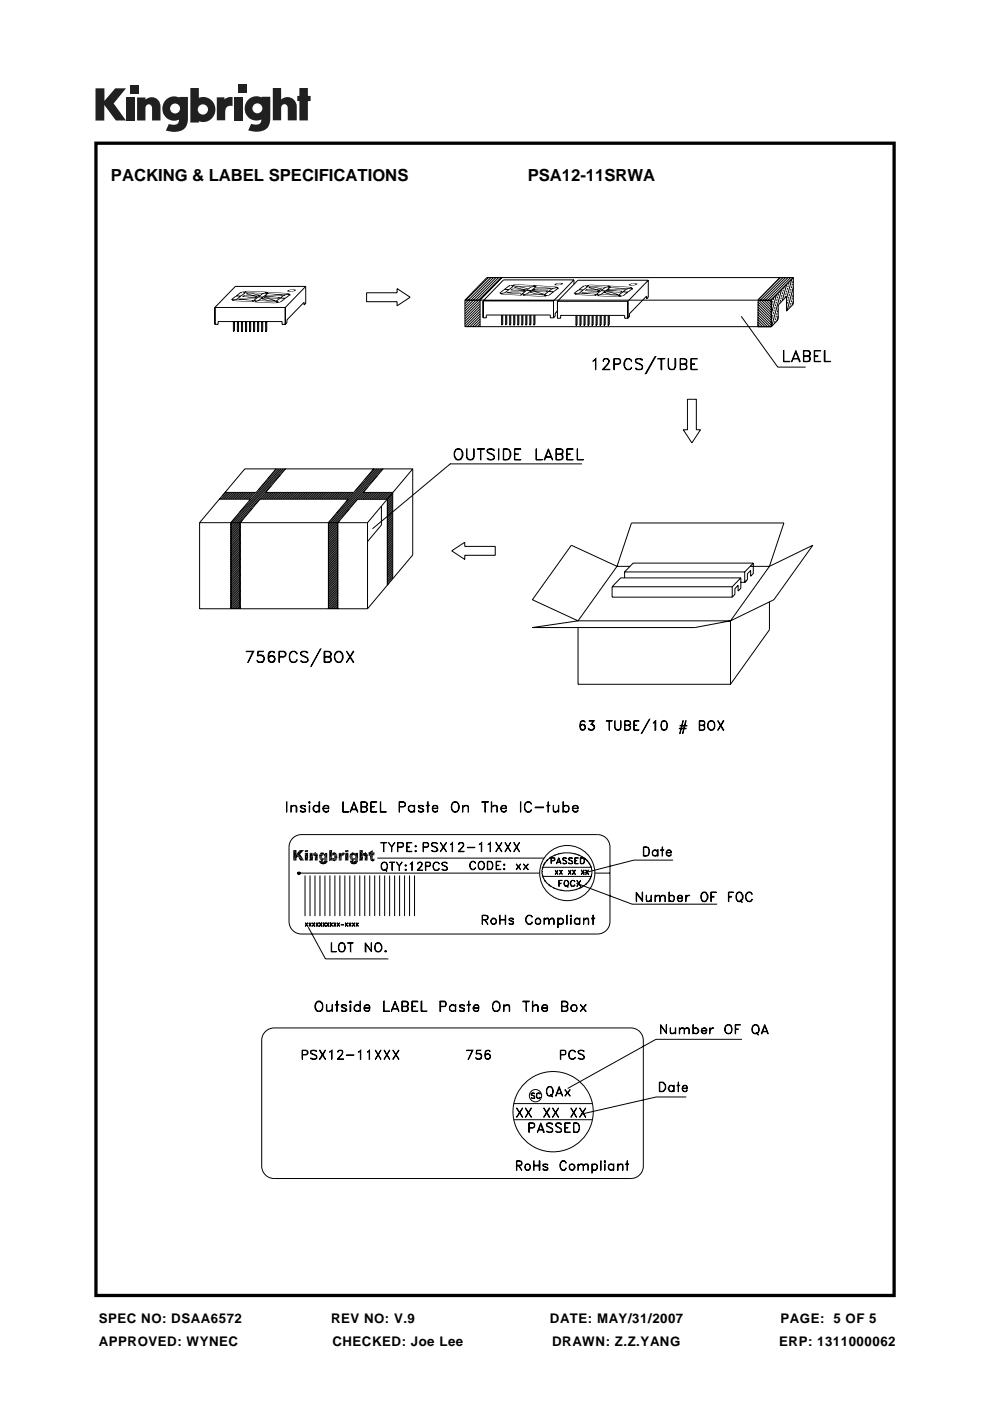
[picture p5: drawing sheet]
<svg xmlns="http://www.w3.org/2000/svg" width="210mm" height="297mm" viewBox="0 0 210 297" stroke-linecap="round" stroke-linejoin="round" font-family="sans-serif">
<defs><g id="words">
<g font-size="3.5">
<text x="23.5" y="38.5">PACKING &amp; LABEL SPECIFICATIONS</text>
<text x="111.9" y="38.5">PSA12-11SRWA</text>
</g>
<g font-size="2.8">
<text x="21" y="280.5">SPEC NO: DSAA6572</text>
<text x="70.2" y="280.5">REV NO: V.9</text>
<text x="116.6" y="280.5">DATE: MAY/31/2007</text>
<text x="165.5" y="280.5">PAGE: 5 OF 5</text>
<text x="21" y="285.3">APPROVED: WYNEC</text>
<text x="70.5" y="285.3">CHECKED: Joe Lee</text>
<text x="117.1" y="285.3">DRAWN: Z.Z.YANG</text>
<text x="165.3" y="285.3">ERP: 1311000062</text>
</g>
</g></defs>
<path d="M20 30v245h170v-245zM20.7 30.7h168.6v243.6h-168.6z" fill="#000"/>
<g fill="#231f20">
<path d="M20.3 18.7h1.8v2.7l2.3-2.7h2.3l-2.6 3.2 2.6 3.6h-2.1l-2.5-3.3v3.4h-1.8z"/>
<path d="M26.7 20.7h1.8v4.8h-1.8z"/>
<path d="M49.7 20.6h1.8v4.9h-1.8z"/>
<path d="M27.7 18h1.8v1.8h-1.8z"/>
<path d="M50.6 17.9h1.8v1.8h-1.8z"/>
<path d="M29.1 20.7h1.8v.4a1.9 1.9 0 0 1 2.2-.3 1.9 1.9 0 0 1 .9 2v2.7h-1.7l-.1-2.6a.7 .7 0 0 0-.6-.8 .7 .7 0 0 0-.7 .8v2.6h-1.8z"/>
<path d="M46 20.6h1.6v.5a2.03 2.03 0 0 1 1.7-.5v1.9h-.2a1.12 1.12 0 0 0-1.3 1.3v1.7h-1.8z"/>
<path d="M57.9 18.7h1.7v2.4a1.98 1.98 0 0 1 2.3-.3 1.98 1.98 0 0 1 1 2v2.7h-1.9v-2.6a.7 .7 0 0 0-.7-.8 .7 .7 0 0 0-.7 .8v2.6h-1.7z"/>
<path d="M63.5 18.7h1.8v1.6h.6v1.1h-.6v4.1h-1.8v-4.1h-.4v-1.1h.4z"/>
<path d="M40.4 18.7v7.3h1.8v-.3a2.63 2.63 0 0 0 3.5-2.5 2.63 2.63 0 0 0-3.5-2.5v-2zM41.9 23.2a1.1 1.1 0 0 1 2.2 0 1.1 1.1 0 0 1-2.2 0z"/>
<path d="M35.4 21a2.56 2.56 0 0 0-.6 3.3 2.56 2.56 0 0 0 3.2 1.1 1.09 1.09 0 0 1-1.5 1l-.7-.1-.6 1.4a5.3 5.3 0 0 0 3.7-.2 2.68 2.68 0 0 0 1-2.4v-4.5h-1.9v.1l-.8-.2a2.45 2.45 0 0 0-1.8 .5zM36.1 23a1.05 1.05 0 0 1 2.1 0 1.05 1.05 0 0 1-2.1 0z"/>
<path d="M52.8 21a2.56 2.56 0 0 0-.6 3.3 2.56 2.56 0 0 0 3.2 1 1.09 1.09 0 0 1-1.5 1.1l-.6-.1-.7 1.4a5.3 5.3 0 0 0 3.8-.3 2.68 2.68 0 0 0 .9-2.4v-4.5h-1.8v.2l-.8-.3a2.45 2.45 0 0 0-1.9 .6zM53.5 23a1.05 1.05 0 0 1 2.1 0 1.05 1.05 0 0 1-2.1 0z"/>
</g>
<path d="M20 276.8h173v13.2h-173z" fill="#fff"/>
<g fill="none" stroke="#000" stroke-width=".21">
<path d="M103.6 58.9l-5 4.9M104.1 58.9l-5.5 5.5M104.7 58.9l-6.1 6M105.2 58.9l-6.6 6.5M105.7 58.9l-7.1 7.1M106.3 58.9l-7.7 7.6M106.5 58.9l-4.7 4.7v5.7M121.7 59.3v1M121.7 59.3l-4.3 4.5M121.7 59.3h-14.9l-4.3 4.5M137.5 59.4v3.6l-.3 .4v-.6l-3.7 3.7v.6l-.3 .4M137.5 59.4l-4.3 4.5"/>
<path d="M137.5 59.4h-14.9l-4.4 4.5M165.4 58.9l-4.7 4.7M165.5 58.9l-4.6 4.6M166.1 58.9l-4.8 4.7M166.6 58.9l-4.8 4.7M167.1 58.9l-4.7 4.7M167.3 60l-.1 .3M167.4 59.8h.1M167.7 58.9l-4.8 4.7M167.9 59.2l-1.1 4.2M168.2 59.6l-.1 .4M168.2 58.9l-4.8 4.7"/>
<path d="M168.3 58.9v5.6l-1.5 1.5v-3.1l-1.6 1.7-.2 3-1.4 1.7M168.3 58.9l-4.7 4.7M168.3 58.9h-65l-4.7 4.7M45.6 65.2v3.6h.7v-.6h13.5v.6h.7M45.6 65.2h14.9M49.2 63.5l.9-.7h.9l-.8 .6-.9 .2zM49.3 63.6l1-.1 3.2 .2 .3 .2-.2 .1zM49.4 70.3h.1M49.4 70.3h.3M49.5 68.2v2M49.7 68.2v2M50.2 62.7l.9-.7 .5-.1 .3 .2-.8 .6z"/>
<path d="M50.4 70.3h.1M50.4 68.2v2M50.6 68.2v2M50.7 63.4l3.6-.4-.2 .2-2.3 .3zM51 62h.1M51.2 70.3h.1M51.2 70.3h.2M51.2 68.2v2M51.4 68.2v2M51.5 62.9l.3-.3 2.8 .3-1.1 .1zM51.9 61.8l.6-.1 4 .2-.8 .3-3.5-.2zM52 70.3h.1"/>
<path d="M52 70.3h.2M52.1 68.2v2M52.3 62.3l.1-.1h1.1l1.5 .4-.2 .1h-.8zM52.3 68.2v2M52.9 70.3h.1M52.9 70.3h.2M52.9 68.2v2M53.2 68.2v2M53.7 70.3h.1M53.7 70.3h.3M53.8 68.2v2M53.9 63.6l.9-.6h.9l-.8 .7-.8 .1z"/>
<path d="M54 68.2v2M54.1 64l.9-.3 3.5 .2 .4 .3zM54.6 70.3h.1M54.6 70.3h.2M54.6 68.2v2M54.9 62.9l.7-.6 .8-.2 .2 .2-.8 .7zM54.9 68.2v2M55.4 70.3h.1M55.4 70.3h.3M55.5 68.2v2M55.6 63.4l.2-.2h.9l1.7 .5h-1.6l-1.2-.3M55.7 68.2v2"/>
<path d="M56.3 62.8l.2-.1 3.4-.2zM56.3 70.3h.1M56.3 70.3h.2M56.3 68.2v2M56.6 68.2v2M57.8 63h-1.8l2.9 .3 .4-.3h-1.5M58.6 63.8l.8-.6 1.1 .1-.9 .7-.5 .1zM59.5 63.1l.8-.5 1.1-.2-.8 .8zM60.3 62.6h.1M60.3 62.5l-3.4-.2-.3-.2 .2-.2 4.1 .3 .5 .1-1.1 .2M60.5 65.2v3.6M61.1 61.6l.7-.2 .8 .1a1.39 1.39 0 0 1-1.5 .2z"/>
<path d="M61.4 62.6h.1M64.8 60.7v3.6l-.3 .4v-.6l-3.6 3.7v.6l-.4 .4M64.8 60.7l-4.3 4.5M64.8 60.7h-14.9l-4.3 4.5M77.8 62.1h6.4v-.9l2.8 1.8-2.8 1.8v-.8h-6.4zM98.6 63.6v5.7h65M98.6 63.6h65M101.8 69.2v.1M101.8 65.5l-3.2 3.2M101.8 68.7l-.5 .6M101.8 68.2l-1.1 1.1M101.8 67.6l-1.6 1.7"/>
<path d="M101.8 67.1l-2.2 2.2M101.8 66.5l-2.7 2.8M101.8 66l-3.2 3.2M101.8 64.9l-3.2 3.2M101.8 64.4l-3.2 3.2M101.8 63.8l-3.2 3.3M102.5 63.8v3.6h.6v-.6h13.6v.6h.7M102.5 63.8h14.9M106.1 62.1l.8-.7h1l-.8 .7-.9 .1zM106.2 62.3l1-.2 3.2 .2 .3 .2-.2 .1zM106.3 68.8h.1M106.3 68.8h.3"/>
<path d="M106.4 66.8v2M106.6 66.8v2M107.1 61.3l.9-.7 .5-.1 .3 .2-.8 .7zM107.2 68.8h.1M107.2 68.8h.2M107.2 66.8v2M107.5 66.8v2M107.6 62l3.6-.3-.2 .1-2.3 .3zM107.9 60.6h.1M108.1 68.8h.1M108.1 68.8h.2M108.1 66.8v2"/>
<path d="M108.3 66.8v2M108.4 61.5l.3-.3 2.8 .3-1.1 .1zM108.8 60.4l.6-.1 4 .2-.8 .3-3.5-.2zM108.9 68.8h.1M108.9 68.8h.2M109 66.8v2M109.2 60.9l.1-.1h1.1l1.5 .4-.2 .1h-.9zM109.2 66.8v2M109.8 68.8h.1M109.8 68.8h.2M109.8 66.8v2M110 66.8v2"/>
<path d="M110.6 68.8h.1M110.6 68.8h.3M110.7 66.8v2M110.8 62.2l.9-.6h.9l-.8 .7-.8 .2zM110.9 66.8v2M111 62.6l.9-.3 3.5 .3 .4 .2zM111.5 68.8h.1M111.5 68.8h.2M111.5 66.8v2M111.7 61.5l.8-.6 .8-.1 .2 .1-.8 .7zM111.8 66.8v2M112.3 68.8h.1"/>
<path d="M112.3 68.8h.3M112.4 66.8v2M112.5 62l.2-.2 .9 .1 1.7 .4h-1.6l-1.2-.3M112.6 66.8v2M113.2 61.4l.2-.1 3.4-.1zM113.2 68.8h.1M113.2 68.8h.2M113.2 66.8v2M113.5 66.8v2M113.5 60.7l.1-.1 4.2 .2 .5 .2-1.1 .1-3.5-.2zM114.7 61.6h1.5l-.4 .3-2.9-.3h1.8M115.5 62.5l.8-.7 1.1 .1-1 .7-.4 .1z"/>
<path d="M116.4 61.8l.8-.6 1.1-.2-.8 .8zM117.1 61.2h.1M117.4 63.8v3.6M117.8 60.2l.7-.2 .7 .1a1.39 1.39 0 0 1-1.4 .2zM118.2 63.9v3.6h.7v-.6h13.6v.6h.7M118.2 65.9l-.5 .5v.6l-.3 .4M118.2 63.9h15M118.3 61.2h.1M121.8 62.2l.9-.7h1l-.8 .6-.9 .2zM121.9 62.3l1.1-.1 3.2 .2 .2 .2-.1 .1zM122.2 68.9h.1M122.2 66.9v2h.1"/>
<path d="M122.4 66.9v2M122.8 61.4l1-.7 .5-.1 .3 .2-.8 .6zM123 68.9h.1M123 66.9v2h.2M123.2 66.9v2M123.4 62.1l3.6-.4-.2 .2-2.3 .3zM123.7 60.7h.1M123.8 68.9h.1M123.9 66.9l-.1 2h.3v-2M124.1 61.6l.4-.3 2.7 .3-1.1 .1zM124.6 60.5l.6-.1 4 .2-.8 .3-3.5-.2zM124.7 68.9h.1"/>
<path d="M124.7 66.9v2h.2M124.9 61l.2-.1h1l1.5 .4-.2 .1h-.8zM125 66.9v2M125.5 68.9h.1M125.6 66.9l-.1 2h.3M125.8 76.4l.6-.4v2.4l-.1-2.1-.5 .3zM125.8 66.9v2M126.4 68.9h.1M126.4 66.9v2h.2M126.6 62.3l.8-.6h1l-.8 .6-.8 .2zM126.7 66.9v2M126.8 62.7l.9-.3 3.4 .2 .5 .3z"/>
<path d="M127.2 68.9h.1M127.2 68.9h.3M127.3 66.9v2M127.5 61.6l.8-.6 .8-.2 .2 .2-.8 .6zM127.5 66.9v2M127.9 78.3l1.4 .1h-1.6l1.1-1.1a.8 .8 0 0 0 .2-1l-.7-.2-.2 .2-.1 .3a.6 .6 0 0 1 .8-.6 .6 .6 0 0 1 .3 .9l-1.2 1.5M128.1 68.9h.1M128.1 68.9h.2M128.1 66.9v2M128.3 62.1l.2-.2h.8l1.7 .5h-1.5zM128.4 66.9v2M128.9 68.9h.1"/>
<path d="M128.9 68.9h.3M128.9 61.5l.2-.1 3.5-.2-3.7 .3M129 66.9v2M129.2 66.9v2M129.3 60.8l.1-.2 4.1 .3 .5 .1-1 .2-3.5-.2zM130.3 77.1l1.1-.1 .2-.6-.4-.3h-.9l-.1 2.3v-2.4h1a.67 .67 0 0 1 .5 .7 .67 .67 0 0 1-.5 .6h-.9M130.5 61.6l-1.8 .1 2.9 .3 .3-.3-1.5-.1M131.3 62.5l.8-.6 1 .1-.9 .7-.4 .1zM132.2 61.8l.7-.6 1.2-.1-.9 .8zM132.8 76.1l.7-.1 .4 .4v.2a.84 .84 0 0 0-.9-.5 1.41 1.41 0 0 0 0 2.2h.5l.5-.4a.88 .88 0 0 1-1 .5 .88 .88 0 0 1-.7-.9v-.6zM132.9 61.3h.1M133.2 63.9v3.6"/>
<path d="M133.6 60.3l.6-.2 .8 .1a1.39 1.39 0 0 1-1.5 .1zM134 61.3h.1M134.9 76.1a1.09 1.09 0 0 1 1.4 .3l-.5-.3-.9 .2v.3l.3 .3a1.16 1.16 0 0 1 1.1 1.1 .97 .97 0 0 1-1.5 0h.1a.88 .88 0 0 0 1.2 .2v-.7l-1.2-.6-.1-.3zM138.9 75.6h.2l-2 3.6h-.2zM139.5 76l1.5 .1zM140.2 76.1v2.3h.2v-2.3M141.7 76l.1 1.7 .2 .5a.72 .72 0 0 0 1.2-.5v-1.7h.1v1.7a.81 .81 0 0 1-.8 .7 .81 .81 0 0 1-.8-.7zM144.3 77.1h.8l.5 .3 .1 .7a1.58 1.58 0 0 1-1.4 .3v-2.4h.8a.64 .64 0 0 1 .6 .4 .64 .64 0 0 1-.1 .6l-.5 .3M145.1 77.1l.3-.1 .2-.6-.5-.3h-.8v2.2l1.1-.1 .2-.2-.2-.6-1.1-.1M146.5 76h1.4l-1.3 .1v2.2l1.3 .1h-1.4zM146.6 77.1h.7v.2h-.7M157.2 67l7.8 10.8h5.9"/>
<path d="M160.7 69.3l.1-5.6h2.8v5.6M160.7 68.8l.5 .5M160.7 68.3l1 1M160.8 67.8l1.5 1.5M160.8 67.2l2 2.1M160.8 66.7l2.5 2.6M160.8 66.2l2.8 2.8M160.8 65.6l2.8 2.9M160.8 65.1l2.8 2.8M160.8 64.6l2.8 2.8M160.8 64l2.8 2.8M161 63.7l2.6 2.6"/>
<path d="M161.5 63.7l2.1 2.1M162.1 63.7l1.5 1.5M162.6 63.7l1 1M163.2 63.7l.4 .4M163.6 63.6v5.7M163.6 67.9v.1M163.6 64.9v.1M163.8 67.3l-.1 .4M163.8 64.3l-.1 .4M163.9 66.7l-.1 .4M163.9 63.8l-.1 .4M164.1 66.2l-.1 .4"/>
<path d="M164.1 63.2l-.1 .4M164.2 68.6h.1M164.2 65.6l-.1 .4M164.4 68l-.1 .4M164.4 65.1l-.1 .4M164.5 67.5l-.1 .4M164.5 64.5l-.1 .4M164.7 62.6l-1.1 3.9M164.7 66.9l-.1 .4M164.7 64l-.1 .4M164.8 66.4l-.1 .4M164.8 63.4l-.1 .4"/>
<path d="M165 65.8l-.1 .4M165 62.9l-.1 .4M165.1 65.5l-.1 .2M165.1 67l-.3 1.1M165.1 62.3l-.1 .4M165.2 62v.1M165.4 64.2v.1M165.6 63.6l-.1 .4M165.7 63.1l-.1 .3M165.8 61.4l-2.1 7.8M165.9 62.5l-.1 .4M166 62l-.1 .3"/>
<path d="M166.2 61.4l-.1 .4M166.2 74.3l.1 2.3 1.2 .1h-1.3zM166.3 60.9l-.1 .3M166.6 62.7l-.1 .4M166.7 62.2l-.1 .3M166.8 60.3l-.9 3.5M166.9 64.6l-.1 .3M166.9 61.6l-.1 .4M167 64l-.1 .4M167 61.1l-.1 .3M167.2 63.5l-.1 .3M167.2 60.5l-.1 .4"/>
<path d="M167.3 62.9l-.1 .4M167.5 62.4l-.1 .3M167.6 64.8l-.1 .3M167.6 61.8l-.1 .4M167.8 64.2l-.1 .4M167.8 61.3l-.1 .3M167.9 63.7l-.1 .3M167.9 60.7l-.1 .4M168.1 63.1l-.1 .4M168.1 60.2l-.1 .3M168.1 76.1h1.4M168.2 76h1.2"/>
<path d="M168.2 62.6l-.1 .3M168.3 63.9l-.3 .8M168.3 60.9l-1.4 4.9M168.8 74.3l.9 2.4h-.1l-.8-2-.9 2zM170.5 75.4h.8l.4 .2a.78 .78 0 0 1 0 1l-1.3 .1v-2.4l1.3 .1a.78 .78 0 0 1 0 1l-.4 .2M171.3 75.4l.4-.1v-.7l-.4-.2h-.8v2.2h.8l.4-.2v-.7l-1.2-.1M172.7 74.3h1.4l-1.3 .1v2.2l1.3 .1h-1.4zM172.8 75.4h.7v.2h-.7M174.8 74.3h.2v2.3l1.2 .1h-1.4zM58.5 99.4l-4.2 5h-6.6M58.9 99.4l-2.1 2.1M59.2 99.4l-4.4 4.4"/>
<path d="M59.6 99.4l-6.8 6.8M60 99.4l-9.2 9.2M60.4 99.4l-11.5 11.4M60.6 99.4l-4.2 5h18.7l4.1-5M79.6 99.4l-2.3 2.3M80 99.4l-4.7 4.6M80.4 99.4l-7 7M80.7 99.4l-9.3 9.4M81.1 99.4l-11.4 11.5M81.3 99.4l-4.2 5h6.3M87.5 99.4v18.3l-9.5 11.4M87.5 99.4h-35.6l-9.6 11.4"/>
<path d="M87.5 99.4l-9.5 11.4M95.5 98.4h28M95.6 98.3l-16.6 13.8M96.8 95.2a1.16 1.16 0 0 1 1.3 .5 1.16 1.16 0 0 1-.2 1.5 .9 .9 0 0 1-1.1 .2 1.54 1.54 0 0 1 0-2.2zM96.8 95.3a.86 .86 0 0 1 1.2 .7 1.06 1.06 0 0 1-.9 1.4 1.33 1.33 0 0 1-.3-2.1zM99 95.1v1.7a.73 .73 0 0 0 .8 .6 .73 .73 0 0 0 .7-.6v-1.7l.1 1.7a.81 .81 0 0 1-.8 .7 .81 .81 0 0 1-.8-.7zM101.2 95.1l1.6 .1zM101.9 95.2v2.3l.1-2.3M103.3 95.5a1.08 1.08 0 0 1 1.6 0h-.3a.74 .74 0 0 0-1.2 0l.1 .4 .3 .1a1.16 1.16 0 0 1 1.1 1.2 1.08 1.08 0 0 1-1.6 0l.6 .2h.4l.5-.2a.97 .97 0 0 0-1-1l-.4-.3zM105.7 95.1l.1 2.4zM106.7 95.1a1.25 1.25 0 0 1 1.6 .8 1.25 1.25 0 0 1-.8 1.6h-.8zM106.8 95.2a.99 .99 0 0 1 1.1 .2 .99 .99 0 0 1 .3 1.1 .95 .95 0 0 1-1.4 .9z"/>
<path d="M109.1 95.1h1.4l-1.3 .1v2.2l1.3 .1h-1.4zM109.2 96.3h.8h-.8M113.7 95.1l.1 2.3 1.2 .1h-1.3zM115.6 96.9h1.4M115.7 96.8h1.2M116.3 95.1l.9 2.4-.9-2-.8 2h-.1zM118 96.3h.9a.64 .64 0 0 1 .6 .6 .64 .64 0 0 1-.6 .6h-1v-2.4h1a.59 .59 0 0 1 .6 .6 .59 .59 0 0 1-.6 .6M118.9 96.3l.3-.1v-.9l-1.2-.1v2.2h.9l.4-.3-.1-.6-.3-.2h-.9M120.2 95.1h1.4l-1.3 .1v2.2l1.3 .1h-1.4zM120.3 96.3h.7h-.7M122.4 95.1l.1 2.3 1.3 .1h-1.4zM145.8 84.7h1.9v6.4h.9l-1.8 2.8-1.9-2.8h.9z"/>
<path d="M42.3 110.8h35.7M42.3 110.8v18.3h35.7M46.5 105.8h6.6l-4.2 5M47.8 104.4l-.7 .7M48.2 104.4l-1.4 1.4M48.6 104.4l-1.4 1.4M48.9 110.8v18.3M49 104.4l-1.5 1.4M49.4 104.4l-1.5 1.4M49.7 104.4l-1.4 1.4M50.1 104.4l-1.4 1.4M50.5 104.4l-1.4 1.4"/>
<path d="M50.9 104.4l-1.5 1.4M51 119.8l-2.1 2M51 119.4l-2.1 2M51 119l-2.1 2M51 118.6l-2.1 2M51 118.3l-2.1 2M51 117.9l-2.1 2M51 117.5l-2.1 2M51 117.1l-2.1 2M51 116.7l-2.1 2.1M51 116.4l-2.1 2M51 116l-2.1 2"/>
<path d="M51 115.6l-2.1 2M51 115.2l-2.1 2M51 114.9l-2.1 2M51 114.5l-2.1 2M51 114.1l-2.1 2M51 113.7l-2.1 2M51 113.3l-2.1 2.1M51 113l-2.1 2M51 112.6l-2.1 2M51 112.2l-2.1 2M51 111.8l-2.1 2.1M51 111.5l-2.1 2"/>
<path d="M51 111.1l-2.1 2M51.2 104.4l-1.4 1.4M51.5 110.1l-2.6 2.6M51.6 104.4l-1.4 1.4M52 104.4l-1.4 1.4M52.4 104.4l-1.5 1.4M52.8 104.4l-1.5 1.4M53.1 104.4l-1.4 1.4M53.5 104.4l-1.4 1.4M53.5 107.8l-4.6 4.5M53.9 104.4l-1.5 1.4M54.3 104.4l-1.5 1.4"/>
<path d="M56.5 104.4l-7.6 7.6M56.9 104.4l-1.4 1.4M57.3 104.4l-1.5 1.4M57.5 103l-8.6 8.6M57.7 104.4l-1.5 1.4M58 104.4l-1.4 1.4M58.4 104.4l-1.4 1.4M58.8 104.4l-1.5 1.4M59.2 104.4l-1.5 1.4M59.5 100.7l-10.6 10.5M59.5 104.4l-1.4 1.4M59.9 104.4l-1.4 1.4"/>
<path d="M60.3 104.4l-1.4 1.4M60.7 104.4l-1.5 1.4M61 104.4l-1.4 1.4M61.4 104.4l-1.4 1.4M61.8 104.4l-1.4 1.4M62.2 104.4l-1.5 1.4M62.6 104.4l-1.5 1.4M62.9 104.4l-1.4 1.4M63.3 104.4l-1.4 1.4M63.7 104.4l-1.5 1.4M64.1 104.4l-1.5 1.4M64.4 104.4l-1.4 1.4"/>
<path d="M64.8 104.4l-1.4 1.4M65.2 104.4l-1.4 1.4M65.6 104.4l-1.5 1.4M65.9 104.4l-1.4 1.4M66.3 104.4l-1.4 1.4M66.7 104.4l-1.4 1.4M67.1 104.4l-1.5 1.4M67.5 104.4l-1.5 1.4M67.8 104.4l-1.4 1.4M68.2 104.4l-1.4 1.4M68.6 104.4l-1.5 1.4M69 104.4l-1.5 1.4"/>
<path d="M69.3 104.4l-1.4 1.4M69.7 104.4l-1.4 1.4M70.1 104.4l-1.4 1.4M70.5 104.4l-1.5 1.4M70.8 104.4l-1.4 1.4M71.2 104.4l-1.4 1.4M71.6 104.4l-1.4 1.4M71.7 119.8l-2 2M71.7 119.4l-2 2M71.7 119l-2 2.1M71.7 118.7l-2 2M71.7 118.3l-2 2"/>
<path d="M71.7 117.9l-2 2M71.7 117.5l-2 2M71.7 117.2l-2 2M71.7 116.8l-2 2M71.7 116.4l-2 2M71.7 116l-2 2M71.7 115.6l-2 2.1M71.7 115.3l-2 2M71.7 114.9l-2 2M71.7 114.5l-2 2M71.7 114.1l-2 2.1M71.7 113.8l-2 2"/>
<path d="M71.7 113.4l-2 2M71.7 113l-2 2M71.7 112.6l-2 2M71.7 112.3l-2 2M71.7 111.9l-2 2M71.7 111.5l-2 2M71.7 111.1l-2 2M72 104.4l-1.5 1.4M72.1 110.3l-2.4 2.5M72.4 104.4l-1.5 1.4M72.7 104.4l-1.4 1.4M73.1 104.4l-1.4 1.4"/>
<path d="M73.5 104.4l-1.4 1.4M73.9 104.4l-1.5 1.4M74.1 108l-4.4 4.4M74.2 104.4l-1.4 1.4M74.6 104.4l-1.4 1.4M75 104.4l-1.4 1.4M75.8 105.9h6.4M75.9 105.8l-4.2 5v18.3M77.3 104.4l-7.6 7.6M77.6 104.4l-1.4 1.4M78 110.8v18.3M78 104.4l-1.4 1.4"/>
<path d="M78 103.2l-8.3 8.4M78.4 104.4l-1.4 1.4M78.8 104.4l-1.5 1.4M79.1 104.4l-1.4 1.4M79.5 104.4l-1.4 1.4M79.9 104.4l-1.4 1.4M80 100.9l-10.3 10.3M80.3 104.4l-1.5 1.4M80.7 104.4l-1.5 1.4M80.9 107.3v4l-2.9 3.5M81 104.4l-1.4 1.4M81.4 104.4l-1.4 1.4"/>
<path d="M81.8 104.4l-1.5 1.4M81.9 105.8l1.4-1.4v18.3M82.1 105.8v18.3M82.2 104.4l-1.5 1.4M82.5 104.4l-1.4 1.4M82.9 104.4l-1.4 1.4M83.3 117.2l-1.2 1.2M83.3 116.8l-1.2 1.2M83.3 116.5l-1.2 1.1M83.3 116.1l-1.2 1.1M83.3 115.7l-1.2 1.2M83.3 115.3l-1.2 1.2"/>
<path d="M83.3 115l-1.2 1.1M83.3 114.6l-1.2 1.1M83.3 113.8l-1.2 1.2M83.3 113.4l-1.2 1.2M83.3 113.1l-1.2 1.1M83.3 112.7l-1.2 1.1M83.3 112.3l-1.2 1.2M83.3 111.9l-1.2 1.2M83.3 111.6l-1.2 1.1M83.3 111.2l-1.2 1.1M83.3 110.8l-1.2 1.2M83.3 110.4l-1.2 1.2"/>
<path d="M83.3 110.1l-1.2 1.1M83.3 109.7l-1.2 1.1M83.3 109.3l-1.2 1.1M83.3 108.9l-1.2 1.2M83.3 108.5l-1.2 1.2M83.3 108.2l-1.2 1.1M83.3 107.8l-1.2 1.1M83.3 107.4l-1.2 1.2M83.3 107l-1.2 1.2M83.3 106.7l-1.2 1.1M83.3 106.3l-1.2 1.1M83.3 105.9l-1.2 1.2"/>
<path d="M83.3 105.5l-1.2 1.2M83.3 105.2l-1.2 1.1M83.3 104.8l-1.2 1.1M83.3 119.9l-1.2 1.1M83.3 119.5l-1.2 1.1M83.3 119.1l-1.2 1.2M83.3 118.7l-1.2 1.2M83.3 118.3l-1.2 1.2M83.3 118l-1.2 1.1M83.3 117.6l-1.2 1.1M83.3 114.2l-1.2 1.1M95.8 116.8l2.8-1.8v.8h6.4v1.9h-6.4v.9z"/>
<path d="M159.8 119.4v2.2l-.6 .6v-1.2l-.6 .7-.1 1.2-.5 .6M159.8 119.4l-1.8 1.9M159.8 119.4h-25.5l-1.8 1.9M51 129.1v-18.3l4.2-5h18.6l-4.1 5v18.3M51 128.8l-.3 .3M51 128.4l-.7 .7M51 128.1l-1 1M51 127.7l-1.4 1.4M51 127.3l-1.8 1.8M51 126.9l-2.1 2M51 126.5l-2.1 2.1M51 126.2l-2.1 2"/>
<path d="M51 125.8l-2.1 2M51 125.4l-2.1 2M51 125l-2.1 2.1M51 124.7l-2.1 2M51 124.3l-2.1 2M51 123.9l-2.1 2M51 123.5l-2.1 2M51 123.2l-2.1 2M51 122.8l-2.1 2M51 122.4l-2.1 2M51 122l-2.1 2M51 121.6l-2.1 2.1"/>
<path d="M51 121.3l-2.1 2M51 120.9l-2.1 2M51 120.5l-2.1 2M51 120.1l-2.1 2.1M53.7 138.1l-1.1 2.3 1.2-2.3h-1.6l1.5 .1M55.5 139a.74 .74 0 0 1 .5 .7 .74 .74 0 0 1-.5 .7M55.9 139.4a.98 .98 0 0 0-1.3-.3l.1-1h1.2l-1.1 .1-.1 .8a.86 .86 0 0 1 1.2 .1 .86 .86 0 0 1-.2 1.2 .86 .86 0 0 1-1.2-.3l.2 .3a.86 .86 0 0 0 1.2-.4M57 139.9l.2 .4 .4 .1 .5-.1 .1-.4M57 139.5a.81 .81 0 0 1 1.1-.3l.1 .3M57.2 138.3l.4-.1 .5 .1M57.4 138.2a1.52 1.52 0 0 0 .1 2.2M57.5 139.1l-.5 .6"/>
<path d="M57.8 139.1a.73 .73 0 0 1 .3 1l-.3 .3M58.1 138.2l.1 .2a.71 .71 0 0 0-.7-.3 .71 .71 0 0 0-.6 .5v.5a.98 .98 0 0 0 .8 1.3 .74 .74 0 0 0 .5-1.1 .74 .74 0 0 0-1.2 0M59.2 139.2l1.2-.1a.6 .6 0 0 0-.2-.9h-1v2.2v-2.3l1.2 .1a.67 .67 0 0 1 .3 .6 .67 .67 0 0 1-.5 .5h-1M61.5 138.4a.85 .85 0 0 1 .9-.3 .85 .85 0 0 1 .7 .6l-.4-.4a.9 .9 0 0 0-1.1 .1 .9 .9 0 0 0-.2 1.1 .83 .83 0 0 0 .7 .9 .83 .83 0 0 0 1-.5 .87 .87 0 0 1-1 .5 .87 .87 0 0 1-.7-.9zM63.7 138.4a1.08 1.08 0 0 1 1.6 0l-.6-.2h-.4l-.5 .2v.3l.4 .3 1.1 .5v.6a1.08 1.08 0 0 1-1.6 0h.3a.8 .8 0 0 0 1.3 0 .62 .62 0 0 0-.6-.8l-.7-.3zM68 137.6l-2.1 3.7zM68.9 139.2h.8l.5 .2v.7a1.01 1.01 0 0 1-1.1 .3h-.4v-2.3h1a.64 .64 0 0 1 .5 .3 .64 .64 0 0 1 0 .7l-.5 .2M69.7 139.2l.3-.1 .2-.6-.5-.3h-.8v2.2h.8l.3-.1 .2-.3-.2-.6-1.1-.1M71.2 138.4a1.03 1.03 0 0 1 1.4 .1 1.03 1.03 0 0 1 0 1.3l-.3 .5a1.09 1.09 0 0 1-1.2-.3 1.09 1.09 0 0 1-.1-1.2zM71.4 138.4l.4-.2a1.16 1.16 0 0 1 .9 1 1.16 1.16 0 0 1-.8 1.2h-.1a1.17 1.17 0 0 1-.4-2zM71.7 128.8l-.3 .3M71.7 128.1l-1 1"/>
<path d="M71.7 127.7l-1.4 1.4M71.7 127.3l-1.8 1.8M71.7 128.5l-.6 .6M71.7 127l-2 2M71.7 126.6l-2 2M71.7 126.2l-2 2M71.7 125.8l-2 2M71.7 125.5l-2 2M71.7 125.1l-2 2M71.7 124.7l-2 2M71.7 124.3l-2 2M71.7 123.9l-2 2.1"/>
<path d="M71.7 123.6l-2 2M71.7 123.2l-2 2M71.7 122.8l-2 2M71.7 122.4l-2 2M71.7 122.1l-2 2M71.7 121.7l-2 2M71.7 121.3l-2 2M71.7 120.9l-2 2M71.7 120.5l-2 2.1M71.7 120.2l-2 2M73.5 138.1l1.6 2.3h-.2zM74.9 138.1h.2l-1.6 2.3z"/>
<path d="M82.5 123.7l-.4 .3M83.3 122.5l-1.2 1.1M83.3 122.1l-1.2 1.2M83.3 121.7l-1.2 1.2M83.3 121.4l-1.2 1.1M83.3 121l-1.2 1.1M83.3 120.6l-1.2 1.2M83.3 120.2l-1.2 1.2M122.6 131.6h32.3M122.6 131.6l-9.7 1.5h34.5l7.5-1.5M122.6 133.1v12h32.3M129.8 124.4v2.2h25.5"/>
<path d="M129.8 124.4h25.5M130.9 120.1l3-9.2h32.4l-3.1 9.2M130.9 120.1h2.7M130.9 120.1l-9.7-4.5-8.3 11.6 9.7 4.4M130.9 120.1l-8.3 11.5M132.5 121.3v1.2M132.5 121.3h25.5M154.9 131.6v13.5M155.3 124.4v2.2M157.1 122.5v2.2l-.5 .6v-1.2l-.7 .7-.1 1.2-.5 .6M157.1 123.5h.9M157.1 122.5l-1.8 1.9"/>
<path d="M157.1 122.5h-25.5l-1.8 1.9M158 121.3v2.2M159.1 120.1h4.1M163.2 127.6v5.9l-8.3 11.6M163.2 120.1l9.2-4.5-8.3 11.6-9.2 4.4M163.2 120.1l-8.3 11.5M54.6 140.1l.3 .3M123.1 154.3l.4 .5 .4-.2 .2-.3M123.1 154.1l.2-.4h.2h.4l.2 .4M123.3 153h.7M123.3 152.9a1.6 1.6 0 0 0 .1 1.9M123.4 153.7l-.2 .1-.1 .4"/>
<path d="M123.8 153.7a.62 .62 0 0 1 .3 .5 .62 .62 0 0 1-.3 .6M123.9 152.9l.2 .2a.6 .6 0 0 0-.8-.2 1.32 1.32 0 0 0 .2 1.9 .62 .62 0 0 0 .6-.8 .62 .62 0 0 0-1-.2M124.9 154.5l.2 .3M125.4 153.6a.65 .65 0 0 1 .7 .7 .65 .65 0 0 1-.8 .5h-.4l-.1-.4 .1 .2a.68 .68 0 0 0 1.1-.3M125.6 153.7l.4 .5-.4 .6M125.9 152.9l-1-.1h1.1l-.6 .9M125.9 152.8l-.6 .9h.5l.2 .4M128.6 152.8l1.3 .1zM129.2 152.9v1.9l.1-1.9M130.4 152.8l.1 1.4 .5 .6 .6-.3 .1-1.7-.1 1.7a.68 .68 0 0 1-.7 .3 .68 .68 0 0 1-.5-.6zM132.6 153.7h.6a.55 .55 0 0 1 .6 .6 .55 .55 0 0 1-.6 .5h-.7v-2h.7a.51 .51 0 0 1 .6 .5 .51 .51 0 0 1-.6 .5M133.2 153.7l.5-.2-.2-.5-.9-.1v1.9h.5l.4-.2 .2-.4-.6-.4h-.5"/>
<path d="M134.4 152.8h1.1l-1 .1v1.9h1h-1.1zM134.5 153.7h.5l-.5 .1M137.7 152.5l-1.7 3zM138.7 153.1l.4-.3v2h-.2v-1.8l-.3 .3zM140.4 152.9a.81 .81 0 0 1 1 .1 .81 .81 0 0 1 .1 1v.4a.71 .71 0 0 1-1.1 .4 1.78 1.78 0 0 1 0-1.9zM140.4 154.6l.4 .2 .4-.2M140.4 153h.8M140.6 152.9a1.42 1.42 0 0 0 0 1.9M141.1 152.9a1.42 1.42 0 0 1 0 1.9M144.1 154.4l1.4 .1zM144.3 153.8l1.4 .1zM144.8 152.8l-.6 2.7z"/>
<path d="M145.4 152.8l-.6 2.7zM148.4 153.7l.9 .1 .2 .4v.3a.96 .96 0 0 1-1.2 .3v-2h.8a.52 .52 0 0 1 .4 .5 .52 .52 0 0 1-.4 .5M149.1 153.7h.2a.48 .48 0 0 0-.2-.8h-.7v1.9h.7l.2-.2v-.6l-.2-.2h-.7M150.3 153.1a.78 .78 0 0 1 1.1 0 1.07 1.07 0 0 1 .2 1.1 1.07 1.07 0 0 1-.9 .6h-.2a1.27 1.27 0 0 1-.2-1.7zM150.5 153a.68 .68 0 0 1 1 .6 .9 .9 0 0 1-.7 1.2 1.06 1.06 0 0 1-.3-1.8zM152.2 152.8l1.4 2h-.2zM153.4 152.8h.2l-1.4 2zM60.8 170l.1 2.2zM61.7 170.8l.1 1.4zM61.8 171.1a.77 .77 0 0 1 1-.3l.2 .3v1.1h-.2l-.1-1.3-.4-.1zM62.3 177.5l1-.5h.6h62.8a2.64 2.64 0 0 1 2.7 2.6v15.8a2.64 2.64 0 0 1-2.7 2.6h-62.8a2.64 2.64 0 0 1-2.6-2.6v-15.8a2.64 2.64 0 0 1 1-2.1zM63.8 171.9l.3 .2 .6-.2"/>
<path d="M63.8 171.1l.9 .4 .1 .4a.67 .67 0 0 1-1.2 0h.2l.1 .2M63.8 170.9h.9M63.9 170.8v.5M64.6 170.8l.2 .2a.78 .78 0 0 0-1.2 0l.2 .3 .9 .4M64.6 171.5l.1 .3-.1 .3M65.4 170.1h.4l-.1 .2zM65.6 170.1l.1 .1zM65.6 170.8l.1 1.4zM66.5 171a.7 .7 0 0 1 1.1 0 .78 .78 0 0 0-1 0l-.1 .3a.61 .61 0 0 0 .7 .8l.4-.2-.2 .2-.4 .1a.77 .77 0 0 1-.5-1.2zM67.6 170h.2v2.2h-.2zM68.6 171.3a.69 .69 0 0 0 .8 .8l.3-.3v.1a.7 .7 0 0 1-1 .1 .7 .7 0 0 1 0-1.1 .7 .7 0 0 1 1 .2v.3h-1.1M68.7 171a.64 .64 0 0 1 .9-.1l.1 .4h-1.1z"/>
<path d="M72.7 170l.1 2.1 1.2 .1h-1.3zM74.5 171.7h1.3M74.6 171.5h1M75.1 170l.8 2.2-.8-1.9-.9 1.9zM76.7 171h.7a.59 .59 0 0 1 .6 .6 .59 .59 0 0 1-.6 .6h-.9v-2.2h.9a.61 .61 0 0 1 .6 .8l-.6 .3M77.4 171l.4-.2-.1-.6-1-.1v2h.7l.4-.3-.1-.5-.3-.2h-.7M78.6 170h1.3l-1.2 .1v2l1.2 .1h-1.3zM78.7 171h.7l-.7 .1M80.7 170l.1 2.1 1.1 .1h-1.2zM80.8 178.6l1.2 .1zM81.3 178.7v1.9l.1-1.9M83 179.6l.8-1-.7 1v1l-.1-1-.6-1 .7 1"/>
<path d="M84.4 179.6l1-.1v-.7l-1-.1-.1 1.9v-2l1.1 .1 .2 .7a1.09 1.09 0 0 1-1.2 .2M84.7 171l1-.1 .2-.1v-.4l-.3-.3h-.9l-.1 2.1v-2.2h1l.3 .2v.7l-.3 .2h-.9M86.3 178.6h1.1l-1.1 .1v1.8l1.1 .1h-1.1zM86.3 179.6h.5h-.5M87.9 170.8v1.4zM88 179.4l.2-.1 .1 .2-.2 .1zM88.1 179.4l.1 .1zM88.8 171.9l.3 .2 .6-.2M88.8 171.1l.9 .4 .2 .4a.67 .67 0 0 1-1.2 0l.2 .2M88.8 170.9h.9M88.9 170.8v.5M89.6 170.8l.3 .2a.78 .78 0 0 0-1.2 0l.1 .3 .9 .4"/>
<path d="M89.6 171.5v.6M89.8 179.6l.9-.1v-.7l-.9-.1-.1 1.9v-2h.9l.2 .2 .1 .5-.2 .3h-.9M90.4 170.8h.7zM90.7 170h.1v2.2h-.1zM91.5 178.9a.99 .99 0 0 1 1.4 0h-.3a.63 .63 0 0 0-1 .2 1.03 1.03 0 0 0 .9 .5l.4 .5a.73 .73 0 0 1-1.2 .4l-.2-.2 .5 .2 .7-.2a.82 .82 0 0 0-1-.9zM91.8 171.3a.61 .61 0 0 0 .6 .8l.4-.3 .1 .1a.65 .65 0 0 1-.9 .2 .65 .65 0 0 1-.3-.8 .6 .6 0 0 1 .6-.6 .6 .6 0 0 1 .6 .7h-1.1M91.8 171l.1-.1a.52 .52 0 0 1 .6 0 .52 .52 0 0 1 .3 .4h-1zM93.4 178.6l1.3 2zM94.6 178.6l-1.2 2zM95.6 179l.4-.4v2l-.1-1.8zM96 170.2a.72 .72 0 0 1 1.2 .1 1.01 1.01 0 0 1 .2 1.4 1.01 1.01 0 0 1-1.4 .3 1.51 1.51 0 0 1 0-1.8zM96.2 170.2a.73 .73 0 0 1 1.1 .6 .93 .93 0 0 1-.9 1.3 1.22 1.22 0 0 1-.2-1.9z"/>
<path d="M98.1 170.8l.1 1.4zM98.2 171.1a.89 .89 0 0 1 1.1-.3l.1 1.4-.1-1.1a.67 .67 0 0 0-1.1 0zM99.1 179.6l1.6 .1zM101.7 179l.5-.4v2l-.1-1.8zM102.2 170l1.4 .1zM102.8 170.1v2.1l.1-2.1M103.5 179l.5-.4v2l-.1-1.8zM104.2 170l.1 2.2zM104.3 171.1a.85 .85 0 0 1 1.1-.3l.1 1.4-.1-1.1a.7 .7 0 0 0-1.1 0zM105.1 178.6l1.4 2zM106.3 171.3a.61 .61 0 0 0 .7 .8l.3-.3 .1 .1a.7 .7 0 0 1-1 .1 .7 .7 0 0 1 0-1.1 .7 .7 0 0 1 1 .2v.3h-1.1M106.4 171l.1-.1a.52 .52 0 0 1 .5 0 .52 .52 0 0 1 .3 .4h-1z"/>
<path d="M106.4 178.6l-1.3 2zM107.1 178.6l1.3 2zM108.3 178.6l-1.2 2zM108.9 178.6l1.3 2zM110.1 178.6l-1.2 2zM110.4 170l.1 2.2zM111.4 170.3a.74 .74 0 0 1 .7-.3 .74 .74 0 0 1 .7 .5l-.3-.3a.76 .76 0 0 0-.8-.1 .76 .76 0 0 0-.4 .7l.1 .9 .4 .4h.4l.6-.4a.79 .79 0 0 1-1 .5 .79 .79 0 0 1-.6-.9zM113.5 171.1h1.8v.2h-1.8zM116 170.8h.6zM116.2 170l.1 2.2zM117.3 170.8l.2 1.1 .4 .2 .5-.3a.71 .71 0 0 1-1 .3zM118.4 170.8l.1 1.4z"/>
<path d="M119.4 170h.1v2.2h-.1zM119.5 171a.7 .7 0 0 1 1 0 .7 .7 0 0 1 .1 .9 .7 .7 0 0 1-.9 .2l-.2-.2 .5 .2a.64 .64 0 0 0 .6-.6 .64 .64 0 0 0-.6-.7zM121.5 171.3a.6 .6 0 0 0 .2 .7 .6 .6 0 0 0 .7-.1l.1-.1 .2 .1a.69 .69 0 0 1-1.1 .1 .69 .69 0 0 1 0-1 .69 .69 0 0 1 1.1 .1v.3h-1.2M121.6 171a.6 .6 0 0 1 .9 0v.3h-1zM136.5 179.6a1.01 1.01 0 0 1 1.3 .9 1.01 1.01 0 0 1-1.3 1zM136.5 179.6l.8 .1a1.08 1.08 0 0 1-.2 1.7h-.6zM140.4 179.6l.1 1.9zM63.2 185.1h51.3M63.2 184.9h.5v.4h-.5zM63.2 185.3h.4M63.2 185.2h.4M63.2 185.1h.4"/>
<path d="M63.2 185h.4M63.2 184.9v.4M63.3 184.9v.4M63.4 184.9v.4M63.5 184.9v.4M63.6 184.9v.4M64.7 185.6v8.6M64.7 195.6l.6 .8M65.3 195.6l-.6 .8M65.4 196.6l3.6 6.7h13.4M65.5 195.6l.5 .8M65.8 185.6v8.6"/>
<path d="M66 195.6l-.5 .8M66.3 195.6l.5 .8zM66.7 195.6l-.4 .8zM66.8 185.6v8.6M67 195.6l.5 .8zM67.5 195.6l-.5 .8zM67.7 195.6l.6 .8zM67.9 185.6v8.6M68.2 195.6l-.5 .8zM68.5 195.6l.6 .8zM68.9 185.6v8.6M69 195.6l-.5 .8z"/>
<path d="M69.2 195.6l.6 .8zM69.7 195.6l-.5 .8zM70 185.6v8.6M70 195.6l.5 .8zM70.3 199.9v1.8l1.1 .1h-1.1zM70.5 195.6l-.5 .8zM70.8 195.6l.5 .8zM71 185.6v8.6M71.3 195.6l-.5 .8zM71.5 195.6l.5 .8M72 195.6l-.5 .8M72.1 185.6v8.6"/>
<path d="M72.3 196.1h.7M73.1 185.6v8.6M73.2 195.6l.5 .8M73.7 199.9l1.2 .1zM73.7 195.6l-.5 .8M74 195.6l.5 .8M74.2 185.6v8.6M74.3 200v1.8l.1-1.8M74.5 195.6l-.5 .8M74.7 195.6l.5 .8M75.2 195.6l-.5 .8M75.3 185.6v8.6"/>
<path d="M75.5 195.6l.5 .8M76 195.6l-.5 .8M76.3 185.6v8.6M77.4 185.6v8.6M77.4 199.9l1.3 1.7 .1-1.7v1.9l-1.2-1.7v1.7h-.2zM78.4 185.6v8.6M79.5 185.6v8.6M80 181.9h35.4M80.5 185.6v8.6M81.1 183a.82 .82 0 0 1 1.1 .2 .82 .82 0 0 1-.2 1.1 .69 .69 0 0 1-.8 .2 .69 .69 0 0 1-.4-.8zM81.2 182.9a.61 .61 0 0 1 .9 .6 .76 .76 0 0 1-.7 1 .93 .93 0 0 1-.2-1.6zM81.6 185.6v8.6"/>
<path d="M81.6 184.3l.5 .4zM82.6 182.8l1.1 .1zM82.6 185.6v8.6M83.1 182.9v1.7l.1-1.7M83.7 185.6v8.6M84.6 183.6l.7-.8-.6 .8v1l-.1-1-.5-.8 .6 .8M84.8 185.6v8.6M85.8 185.6v8.6M85.9 184.4l.2-.1 .1 .2-.2 .1zM86 183.4l.2 .1-.1 .1-.2-.1zM86 183.5h.1zM86 184.4l.1 .1z"/>
<path d="M86.9 185.6v8.6M87 183.1l.4-.3v1.8v-1.7zM87.9 185.6v8.6M88 180.4l.2-.1 .1 .2-.2 .1zM88.1 180.4l.1 .1zM88.5 184.5l1.1 .1h-1.1l.7-.9a.55 .55 0 0 0 .2-.8h-.5l-.4 .3a.52 .52 0 0 1 .5-.4 .52 .52 0 0 1 .5 .3l-.3 .8-.7 .7M90.3 183.6l.9-.1v-.6h-.9l-.1 1.7v-1.8h.8l.2 .1 .1 .5-.1 .2-.9 .1M92.2 182.9l.6-.1 .4 .4-.3-.3a.82 .82 0 0 0-1 .5 .82 .82 0 0 0 .5 1.1h.4l.4-.4-.1 .2a.84 .84 0 0 1-1.2-.1 .84 .84 0 0 1 .1-1.2zM93.7 183a.78 .78 0 0 1 1.2 0h-.2a.63 .63 0 0 0-.9 0l.1 .4 .7 .3a.45 .45 0 0 1 .1 .8 .82 .82 0 0 1-1-.2h.2a.63 .63 0 0 0 .9 0l-.1-.4-.2-.2a.79 .79 0 0 1-.8-.7zM97.3 180.5l1.1 .1h-1.2l.8-1a.55 .55 0 0 0 0-.9h-.4l-.3 .4 .3-.5 .7 .2a.64 .64 0 0 1-.2 .8l-.8 1M99.8 182.9l.6-.3 .5 .4a.62 .62 0 0 0-.7-.3 .62 .62 0 0 0-.5 .6 .76 .76 0 0 0 .8 1l.4-.3a.65 .65 0 0 1-.7 .4 .65 .65 0 0 1-.6-.7zM101.6 182.8a.82 .82 0 0 1 1.1 .2 .82 .82 0 0 1-.1 1.1 .69 .69 0 0 1-.9 .2 .69 .69 0 0 1-.3-.8z"/>
<path d="M101.7 182.8a.61 .61 0 0 1 1 .5 .76 .76 0 0 1-.7 1 .93 .93 0 0 1-.3-1.5zM102.3 195l1-.1 .1-.5-.4-.3h-.7v1.9v-2h.7l.4 .2 .1 .6a1.17 1.17 0 0 1-1.2 .3M102.8 195.1l.7 .9-.6-.9M103.4 182.6a.94 .94 0 0 1 1.1 .6 .94 .94 0 0 1-.6 1.2h-.5zM103.4 182.7a.85 .85 0 0 1 1 .6 .85 .85 0 0 1-.5 1h-.5zM104.2 195l.3-.4a.68 .68 0 0 1 .9 .6 .68 .68 0 0 1-.7 .8 .68 .68 0 0 1-.7-.8zM105.2 182.6h1l-.9 .1v1.6l.9 .1h-1zM105.3 183.5h.5h-.5M106 194l.1 2zM106.1 195h1.1M106.1 195.1h1.1M106.8 183.3l.2-.1 .1 .2-.2 .1z"/>
<path d="M106.9 183.3l.1 .1zM106.9 184.2l.1 .1zM106.9 184.1l.2 .1-.1 .2-.2-.1zM107.2 194l.1 2zM108 195.8h.9M108 195.1a1.03 1.03 0 0 1 .9 .5v.1a.6 .6 0 0 1-1 0l.2 .2M108 194.9h.9M108.1 194.8v.3M108.8 194.8l.1 .2-.3-.4h-.3l-.4 .4 .1 .1 .9 .4M108.8 195.4v.5M109.5 183.2l1 1.2zM110.4 183.2l-.9 1.2z"/>
<path d="M111 183.2l1.1 1.2zM111.9 194.1a.71 .71 0 0 1 1 .4 .78 .78 0 0 0-1-.3 .78 .78 0 0 0-.3 1l.5 .7 .6-.1 .2-.3a.74 .74 0 0 1-.8 .5 .74 .74 0 0 1-.6-.8l.1-.7zM112 183.2l-1 1.2zM115 184.8h.1M115.2 183.9h10.2M115.2 185.8h10.2M115.4 194.6l.1 1.4zM115.5 195.1l.7-.5a1.11 1.11 0 0 1 .2 1.4l-.1-1.1a.66 .66 0 0 0-.8 .2zM115.9 182.5l.7-.7 1-.5a6.7 6.7 0 0 1 5.6 .2l.9 .5 .9 1.1a3.6 3.6 0 0 1 .3 3.1l-1 1.3-1.6 .9a6.1 6.1 0 0 1-3.2 .4l-.9-.1-1.2-.4-.8-.5-1.1-1.2a3.3 3.3 0 0 1-.1-3.4zM116.5 195.1l.5-.5h.2l.4 .5v.9h-.2l-.1-1.1-.3-.1zM116.9 182.5h.7l.1-.6-.8-.1v1.3M116.9 181.9h.7l.1 .2-.3 .3h-.5"/>
<path d="M117.8 184.5l.5 .9M118.1 182.9h.8M118.2 182.8h.7M118.3 194.6h.1v2.1h-.1zM118.3 184.5l-.5 .9M118.4 195l.4-.4a.65 .65 0 0 1 .7 .9 .65 .65 0 0 1-1.1 .2 .69 .69 0 0 0 1 0v-.3a.51 .51 0 0 0-.6-.6zM118.5 181.8l.5 1.3-.5-1.1-.5 1.1zM118.6 186.7l-.1 1.2v-1.2h.8M118.6 187.3h.4h-.4M118.7 184.5l.6 .9M119.3 184.5l-.6 .9M119.4 181.9l.5-.1 .3 .2h-.8l.8 .8-.3 .3h-.5v-.2l.2 .2 .5-.2a.57 .57 0 0 0-.7-.5z"/>
<path d="M119.9 186.7a.64 .64 0 0 1 .7 .6 .64 .64 0 0 1-.6 .6 .81 .81 0 0 1-.1-1.2zM119.9 186.8a.36 .36 0 0 1 .6 .1v.5l-.1 .5h-.5l-.2-.5zM120.2 194l.1 2zM120.2 187.8l.3 .3zM120.5 182l.4-.2 .6 .2h-.9l.2 .4 .6 .2 .1 .3-.2 .2h-.6l-.2-.2 .4 .2 .5-.2-.1-.3-.6-.2zM120.5 184.5l.6 .9M121 194.1l.1-.1 .1 .2-.1 .1zM121.1 194.1v.1zM121.1 194.6v1.4zM121.1 184.5l-.6 .9M121.2 186.7h.5l.3 .2-.6-.2-.3 .5a.51 .51 0 0 0 .2 .6 .51 .51 0 0 0 .7-.2l-.3 .3a.65 .65 0 0 1-.8-.4 .65 .65 0 0 1 .3-.8zM121.4 184.5l.7 .9z"/>
<path d="M122 183.1v-1.2l.7-.1h-.8v1.3h.8M122 182.4h.3l-.3 .1M122 184.5l-.6 .9zM122.2 194.7h.4l.3 .3-.7-.2a.58 .58 0 0 0-.3 .7 .58 .58 0 0 0 .7 .4l.3-.2-.3 .3-.6-.1a.77 .77 0 0 1 .2-1.2zM122.2 187.3l11.9 4.4h18M122.3 186.7l.9 1.2zM122.9 194.6l.1 1.4zM123.1 181.8h.4l.4 .3v.6l-.1 .4h-.7zM123.2 186.7l-.9 1.2zM123.2 181.9h.6a.7 .7 0 0 1 .1 .8 .7 .7 0 0 1-.7 .4zM123.3 184.5l.6 .9zM123.8 194.6v1.4z"/>
<path d="M123.8 195.1l.8-.5a1.15 1.15 0 0 1 .2 1.4l-.1-1.1-.3-.1zM123.8 184.5l-.5 .9zM124.2 184.5l.7 .9zM124.8 184.5l-.6 .9zM125.5 194.6h.6v.2h-.6zM125.7 194h.2v2h-.2zM126.2 185.1h3.2M134.9 189.1l1.3 1.7 .1-1.7v2.1l-1.3-1.7-.1 1.7zM137.1 189.8l.1 1.2 .4 .1 .5-.4-.3 .4h-.7zM138.1 189.8l.1 1.4zM138.4 180.5l.4-.3h.3l.3 .3a.69 .69 0 0 0-.9 0v.8a.69 .69 0 0 0 .9 0 .64 .64 0 0 1-.9 .1 .64 .64 0 0 1-.1-.9zM138.9 189.8l.1 1.4z"/>
<path d="M139 190.2l.5-.4 .4 .1v1.3a1.19 1.19 0 0 0-.2-1.3zM139.4 180.2h.2v1.3h-.2zM140.1 180.2h.7v.1h-.7zM140.4 189.9h.6l.1 1.3-.1-1-.1-.2-.4-.1-.5 .3zM141.4 180.7l.1 .6 .5 .1 .3-.2 .1 .1-.3 .2a.6 .6 0 0 1-.8-.6l.1-.4 .3-.3h.3l.4 .4v.2h-1M141.5 180.4l.5-.1 .3 .4h-.9zM141.9 189.1l.1 2.1zM142.8 182.4h-8.4l-10.8 2.7M143.7 190.4l.2 .6 .2 .1h.3l.3-.4 .1 .1a.64 .64 0 0 1-1 .2 .64 .64 0 0 1-.1-.9l.3-.3 .6 .1 .2 .6h-1.1M143.8 190.1l.6-.2 .2 .1 .1 .4h-1zM145.4 189.8l.1 1.4zM145.6 190.1a.46 .46 0 0 1 .7-.2 .6 .6 0 0 0-.8 .5z"/>
<path d="M148.9 189.4l.3-.3h.4a1.06 1.06 0 0 1 .6 1.2 1.06 1.06 0 0 1-1 .9 1.27 1.27 0 0 1-.3-1.8zM149 189.4l.3-.2a1.01 1.01 0 0 1 .7 .9 1.01 1.01 0 0 1-.5 1h-.2a.99 .99 0 0 1-.5-1.5zM150.8 189.1h1.2l-1.1 .1v2zM150.9 190.1h.5v.1h-.5M154.5 189.1h1.1l-1 .1v2zM154.6 190.1h.6v.1h-.6M156.3 189.4l.3-.3h.4a1.06 1.06 0 0 1 .6 1.2 1.06 1.06 0 0 1-1 .9 1.27 1.27 0 0 1-.3-1.8zM156.4 189.4l.4-.2a1.01 1.01 0 0 1 .7 .9 1.01 1.01 0 0 1-.5 1h-.2a.99 .99 0 0 1-.5-1.5zM157 190.8l.5 .5zM158.3 189.5a.69 .69 0 0 1 .7-.4 .69 .69 0 0 1 .6 .5h-.1a.67 .67 0 0 0-.8-.4 1.07 1.07 0 0 0 0 1.9 .67 .67 0 0 0 .9-.4 .74 .74 0 0 1-.9 .5 .74 .74 0 0 1-.6-.8zM56.5 218.5l1-.5 .6-.1h75.7a2.64 2.64 0 0 1 2.6 2.7v26.6a2.64 2.64 0 0 1-2.6 2.7h-75.7a2.64 2.64 0 0 1-2.6-2.7v-26.6a2.64 2.64 0 0 1 1-2.1zM67 212.6l.5-.4a1.07 1.07 0 0 1 1 1.5 .85 .85 0 0 1-.9 .8 .85 .85 0 0 1-.8-.8v-.6z"/>
<path d="M67.2 212.5a.79 .79 0 0 1 1.2 .6v.6a.78 .78 0 0 1-1 .6 .78 .78 0 0 1-.5-1.1zM69.2 213l.1 1a.48 .48 0 0 0 .8 .3l.3-.3a.81 .81 0 0 1-1.1 .4zM70.4 213l.1 1.4zM71.1 213l.8 .1zM71.4 212.2l.1 2.2zM71.9 200.1l.4-.2h.4a1.03 1.03 0 0 1 .6 1.1 1.03 1.03 0 0 1-1 .8l-.4-.2a1.39 1.39 0 0 1 0-1.5zM72.1 200h.5a1.01 1.01 0 0 1 0 1.7 .6 .6 0 0 1-.7-.6v-.5zM72.5 214.3h.9M72.5 213.4l.9 .4 .2 .4a.78 .78 0 0 1-1.2 0l.2 .2M72.5 213.3l.3-.2 .6 .2M72.6 213.1l-.1 .2 .1 .2M73.3 213.1l.1 .2h.2a.67 .67 0 0 0-1.2 0l.3 .4 .7 .2"/>
<path d="M73.3 213.8v.6M74.2 212.4l.2 .1zM74.2 212.2l.3 .2-.1 .2-.3-.1zM74.2 213h.2v1.4h-.2zM75.2 213.3a.67 .67 0 0 1 1.1 0l-.3-.2a.65 .65 0 0 0-.8 .4 .65 .65 0 0 0 .4 .9l.7-.2a.73 .73 0 0 1-.9 .1 .73 .73 0 0 1-.2-1zM76.3 212.2l.1 2.2zM77.3 213.7l.1 .5 .3 .2 .5-.1 .2-.3 .1 .2a.71 .71 0 0 1-1 .1 .71 .71 0 0 1-.1-1 .71 .71 0 0 1 1 0l.1 .5h-1.2M77.4 213.3l.3-.2h.3l.4 .3v.3h-1.1zM79.7 200.1l.1-.1a.93 .93 0 0 1 1.2 .9 .93 .93 0 0 1-1.2 .8l-.1-.1a1.39 1.39 0 0 1 0-1.5zM79.8 200h.5a1.08 1.08 0 0 1 .3 1.7 .68 .68 0 0 1-1-.6v-.5zM81.3 212.2h.2v2.2h1.1h-1.3zM81.6 201.7l.3-.1v.1l-.1 .1z"/>
<path d="M81.8 201.7h.1zM83.1 213.9h1.3M83.3 213.8h1M83.8 212.2l.8 2.2-.8-1.8-.8 1.8zM85.3 213.3l1.1 .1 .2 .4-.2 .6h-1.2v-2.2h.9l.3 .2a.59 .59 0 0 1 .2 .6 .59 .59 0 0 1-.5 .4M86.1 213.3h.3l.1-.5a.91 .91 0 0 0-1.2-.4v2l1.1-.1v-.8l-1.1-.1M87.4 212.2h1.2v.2h-1.2v2h1.2h-1.2zM87.4 213.3h.7l-.7 .1M89.3 212.2h.2v2.2h1.1h-1.3zM93.5 213.3h.8a.6 .6 0 0 0 .2-.8l-1-.1v2h-.2v-2.2h1a.67 .67 0 0 1 0 1.2h-.8M95.4 213.3a.67 .67 0 0 1 1.2 0l-.4-.2a.65 .65 0 0 0-.8 .6 .65 .65 0 0 0 .8 .7l.4-.2a.73 .73 0 0 1-1 .1 .73 .73 0 0 1-.2-1zM96.6 213l.1 1.4z"/>
<path d="M97.5 214.3h.9M97.5 213.4l.8 .4a.36 .36 0 0 1 .1 .6 .82 .82 0 0 1-1-.2l.2 .2M97.5 213.3l.4-.2 .5 .2M97.6 213.1v.4M98.4 213.1l.1 .2a.72 .72 0 0 0-1-.2l-.1 .3 .2 .2 .8 .3M98.4 213.8v.6M99 213l.8 .1zM99.4 212.2l.1 2.2zM100.5 213.7l.1 .5a.64 .64 0 0 0 .8 .1l.1-.3 .1 .2a.73 .73 0 0 1-1 .1 .73 .73 0 0 1-.2-1 .73 .73 0 0 1 1-.2l.2 .7h-1.1M100.6 213.3l.2-.2h.4l.2 .2 .1 .4h-1zM104.6 212.6l.5-.4a1.07 1.07 0 0 1 1 1.5 .83 .83 0 0 1-.6 .7 .83 .83 0 0 1-.9-.2l-.1-.5zM104.8 212.5a.79 .79 0 0 1 1.2 .6v.6a.78 .78 0 0 1-1 .6 .78 .78 0 0 1-.5-1.1z"/>
<path d="M106.8 213l.1 1.4zM106.9 213.4l.5-.4 .6 .1 .1 1.3-.1-1-.3-.3zM110.9 212.2h1.3v.2h-1.3zM111.6 212.4v2l.1-2M112.9 212.2l.1 2.2zM113 213.4l.5-.4 .5 .1 .2 .3v1h-.2v-1l-.2-.3zM115 213.7l.1 .5a.64 .64 0 0 0 .9 .1l.1-.3v.2a.72 .72 0 0 1-.7 .2 .72 .72 0 0 1-.5-.6l.1-.5a.63 .63 0 0 1 .7-.3 .63 .63 0 0 1 .4 .8h-1.1M115.1 213.3l.3-.2h.3l.3 .2 .1 .4h-1.1zM119.2 213.3h.8l.4 .2v.7l-.5 .2h-.8v-2.2h.9a.6 .6 0 0 1 .5 .6 .6 .6 0 0 1-.5 .6M120 213.3l.4-.3v-.3l-.4-.3h-.8v2h.8l.4-.4-.2-.5-1-.1M123.1 213l1.3 1.4h-.2zM124.2 213h.2l-1.3 1.4z"/>
<path d="M140.1 217.2l1.2 1.7 .1-1.7v2l-1.2-1.7-.1 1.7zM142.1 217.9l.1 .9a.63 .63 0 0 0 1 0 .77 .77 0 0 1-1 .3zM143.2 217.9l.1 1.3zM144.1 217.9l.1 1.3zM144.2 218.3a.65 .65 0 0 1 .9-.3l.1 1.2-.1-.9a.54 .54 0 0 0-.9 0zM145.2 218.3a.65 .65 0 0 1 .9-.3l.1 1.2-.2-1.1a.64 .64 0 0 0-.8 .2zM147 217.2v2zM147.2 218a.65 .65 0 0 1 .9 .3 .65 .65 0 0 1-.4 .9l-.7-.3 .5 .2a.48 .48 0 0 0 .6-.6l-.2-.4-.4-.1-.5 .2zM148.8 218.5l.1 .4 .3 .2 .5-.1 .1-.2 .1 .1a.64 .64 0 0 1-.9 .2 .64 .64 0 0 1 0-1 .64 .64 0 0 1 .9 .2v.3h-1.1M148.9 218.2l.6-.2 .2 .2 .1 .3h-1zM150.5 217.9l.1 1.3zM150.9 218h.5a.71 .71 0 0 0-.8 .5z"/>
<path d="M153.9 217.5a.78 .78 0 0 1 1.2 0 .99 .99 0 0 1 .2 1.1 .99 .99 0 0 1-1 .6 1.07 1.07 0 0 1-.4-1.7zM154.2 217.4a.68 .68 0 0 1 1 .6l-.1 .8a.68 .68 0 0 1-.7 .3 .68 .68 0 0 1-.6-.6v-.5zM155.9 217.2h1.1l-1 .1v1.9zM156 218.2h.6l-.6 .1M159.7 217.5a.77 .77 0 0 1 .9-.2 .77 .77 0 0 1 .4 .8 .83 .83 0 0 1-.8 1.1 .83 .83 0 0 1-.7-1.2zM159.9 217.4l.3-.1a.9 .9 0 0 1 .8 .9 .9 .9 0 0 1-.8 .9l-.3-.1a1.04 1.04 0 0 1 0-1.6zM160.3 218.9l.6 .5zM161.7 218.8h1.1M161.8 218.7h.9M162.2 217.2l.8 2-.8-1.7-.6 1.7h-.2zM64.2 223.6l.9-.1v-.7l-.9-.1-.1 1.9v-1.9h.8l.4 .3v.3l-.2 .3-.9 .1M66 222.7a1.08 1.08 0 0 1 1.2 .2h-.2a.7 .7 0 0 0-1.1 .2l.1 .2 .6 .2a.6 .6 0 0 1 .5 .4 .6 .6 0 0 1-.1 .6 1.08 1.08 0 0 1-1.2-.2l.8 .2 .5-.2-.1-.5-.7-.3a.46 .46 0 0 1-.5-.6z"/>
<path d="M67.7 222.7h.2l1.2 1.9zM69 222.7l-1.1 1.9h-.2zM69.9 223l.5-.3v1.9l-.1-1.8zM71.6 224.5l1.3 .1h-1.4l.9-.9a.55 .55 0 0 0 0-1l-.6 .1-.2 .3a.56 .56 0 0 1 .6-.5 .56 .56 0 0 1 .5 .6l-1.1 1.4M73.5 223.7l1.6 .1zM76 223l.5-.3v1.9l-.1-1.8zM78 223l.4-.3v1.9l-.1-1.8zM79.6 222.7l1.2 1.9zM80.8 222.7l-1.2 1.9zM81.4 222.7l1.3 1.9zM82.6 222.7l-1.2 1.9zM83.3 222.7l1.3 1.9z"/>
<path d="M84.6 222.7l-1.3 1.9zM100.2 222.7l-.9 1.9 1-1.9h-1.3h1.2M101 224.3l.2 .2M101.7 223.4a.61 .61 0 0 1 .4 .6 .61 .61 0 0 1-.4 .5M102.1 223.8a.85 .85 0 0 0-1.1-.3l.1-.8h.9h-.8l-.1 .7a.69 .69 0 0 1 1 .1 .69 .69 0 0 1-.2 1 .69 .69 0 0 1-1-.2h.1a.63 .63 0 0 0 1.1-.1M102.9 224.2a.6 .6 0 0 0 .9 .2l.1-.2M102.9 223.8a.6 .6 0 0 1 .9-.2l.1 .2M103.1 222.8h.8M103.2 222.7a1.98 1.98 0 0 0-.2 1.6l.3 .2M103.3 223.5l-.4 .4M103.6 223.5a.55 .55 0 0 1 .4 .5 .55 .55 0 0 1-.4 .5M103.8 222.7l.1 .2v-.2a.68 .68 0 0 0-1 .3 1.61 1.61 0 0 0 .2 1.5l.3 .1 .4-.1a.6 .6 0 0 0 .2-.8 .6 .6 0 0 0-.7-.3l-.4 .3"/>
<path d="M109 234h16.7M109 237.4h16.7M109.5 234.9l1.4 2zM110.8 234.9l-1.3 2zM111.4 234.9l1.4 2zM112.2 239.1h.8l.3-.2v-.6l-.3-.2h-.8v2v-2h1.1l.1 .4v.4a.96 .96 0 0 1-1.2 .3M112.7 234.9l-1.3 2zM112.8 231.8v.3l.5 .2 .1 .3-.2 .3-.5-.2 .6 .1v-.3l-.6-.4v-.2l.2-.2 .5 .2zM113.9 231.9l.5-.2 .2 .3-.2-.2h-.4l-.1 .2v.6l.1 .2h.4l.2-.2-.2 .3a.64 .64 0 0 1-.6-.4 .64 .64 0 0 1 .1-.6zM114.1 239.6h1.1M114.2 239.5h.9M114.7 238.1l.8 2h-.2l-.6-1.7-.8 1.7z"/>
<path d="M115.3 234.9l1.3 2h-.1zM116.1 238.1a.93 .93 0 0 1 1.1 .3h-.1a.67 .67 0 0 0-1.1 0l.1 .3 .6 .4a.54 .54 0 0 1 .5 .3 .54 .54 0 0 1-.1 .6 1.08 1.08 0 0 1-1.2-.2l.7 .2 .6-.2-.2-.6-1-.5-.1-.3zM116.1 230.6l.3-.2h.4a1.23 1.23 0 0 1 0 2 .94 .94 0 0 1-.9-.5 .94 .94 0 0 1 0-.9zM116.2 230.6a.6 .6 0 0 1 .7-.1 .6 .6 0 0 1 .3 .6 1.03 1.03 0 0 1-.5 1.2h-.2a1.1 1.1 0 0 1-.3-1.7zM116.5 234.9h.1l-1.3 2zM116.7 232.1l.5 .5zM117.2 234.9l1.3 2zM118 238.1a.79 .79 0 0 1 1.1 .3l-.4-.3-.7 .2v.4l.5 .3a.57 .57 0 0 1 .6 .4 .57 .57 0 0 1-.4 .7h-.4l-.5-.3 .5 .2 .7-.2-.1-.6-1-.5-.1-.3zM118 231.9h1.1M118.1 231.8h.9M118.4 234.9l-1.2 2zM118.6 230.4l.8 2-.8-1.7-.8 1.7z"/>
<path d="M118.9 223.6l1-.1v-.7l-1-.1v1.9v-1.9h.8l.3 .1v.5l-.1 .3-1 .1M119.8 238.1h1.2h-1.1v1.9l1.1 .1h-1.2zM119.8 231l1.2 1.4zM119.9 239.1h.6l-.6 .1M120.8 222.9a.75 .75 0 0 1 1.3 .2 .78 .78 0 0 0-1.1-.3 .78 .78 0 0 0-.3 1 .72 .72 0 0 0 .6 .7 .72 .72 0 0 0 .8-.3 .81 .81 0 0 1-1.1 .3 .81 .81 0 0 1-.4-1.1zM120.9 231l-1.1 1.4zM121.1 234.9l1.2 2zM121.6 238.1a1.07 1.07 0 0 1 1.3 .7 1.07 1.07 0 0 1-.6 1.3h-.7zM121.7 238.1a.98 .98 0 0 1 1.2 .7 .98 .98 0 0 1-.6 1.2h-.6zM122.2 234.9l-1.1 2zM122.6 222.9a.99 .99 0 0 1 1.3 0l-.4-.2-.7 .1v.5a1.19 1.19 0 0 1 1.2 .9l-.5 .4-.9-.3 .5 .2 .7-.2a.52 .52 0 0 0-.3-.6 1.03 1.03 0 0 1-.9-.6zM122.9 234.9l1.4 2z"/>
<path d="M124.2 234.9l-1.3 2zM139.8 229.4h.7a1.08 1.08 0 0 1 .7 1 1.08 1.08 0 0 1-.7 1.1h-.7zM139.9 229.5a.98 .98 0 0 1 1.2 .7 .98 .98 0 0 1-.6 1.2h-.6zM142 230.2a.58 .58 0 0 1 .9 .2l-.6-.2a.68 .68 0 0 0-.1 1.2l.7-.3-.3 .3a.72 .72 0 0 1-.9-.7zM142.9 230.1l.1 1.4zM143.6 230.1l.6 .1zM143.8 229.4l.1 2.1zM144.8 230.7v.4l.3 .3h.3l.3-.4 .1 .1a.61 .61 0 0 1-.9 .2 .61 .61 0 0 1-.1-.9l.3-.3h.3a.52 .52 0 0 1 .4 .7h-1M144.9 230.3h.7l.1 .4h-.9zM145.6 232.6h-6.4l-15.7 3.6M157.4 220.4h-18.3l-18.7 10.4M109.6 247h1v-.6l-1-.2-.1 1.9v-2l1.1 .1 .1 .3-.1 .5-.4 .2h-.6"/>
<path d="M110 247.2l.7 .9-.6-.9M111.4 247a.64 .64 0 0 1 .9 0 .64 .64 0 0 1 .1 .8 .64 .64 0 0 1-.8 .3 .88 .88 0 0 1-.2-1.1zM111.5 247l.2-.1a.6 .6 0 0 1 .7 .6 .6 .6 0 0 1-.7 .6 .77 .77 0 0 1-.2-1.1zM113.2 246.1l.1 2zM113.3 247h1.1M113.3 247.2h1.1M114.4 246.1h.1v2h-.1zM115.2 247.9l.3 .2 .6-.2M115.2 247.2l.9 .3 .1 .3a.61 .61 0 0 1-.5 .4 .61 .61 0 0 1-.6-.4l.3 .3M115.2 247h.9M115.4 246.9l-.2 .1 .2 .3M116 246.9l.2 .1a.7 .7 0 0 0-1.1 0l.1 .3 .9 .3"/>
<path d="M116 247.5l.1 .2-.1 .4M119.1 246.2l.6-.1 .4 .5-.4-.4a.96 .96 0 0 0-.9 .6 .96 .96 0 0 0 .3 1.1l.2 .2h.4l.4-.5-.2 .5a.93 .93 0 0 1-1.1-.4 .93 .93 0 0 1 .1-1.1zM121 246.9a.68 .68 0 0 1 .7 0 .68 .68 0 0 1 .3 .6l-.4 .6a.69 .69 0 0 1-.8-.3 .69 .69 0 0 1 .2-.9zM121 247l.2-.1a.59 .59 0 0 1 .6 .6 .59 .59 0 0 1-.6 .6l-.4-.6zM122.6 246.8l.1 1.3zM122.7 247.2l.5-.4 .5 .1 .1 1.2-.1-.9-.2-.2-.3-.1zM124 246.9h.7l.1 1.2-.2-1.1-.4-.1-.4 .3zM125.5 246.8l.1 1.9zM127.4 246.1l.1 2zM128.2 246.2l.1-.1 .1 .3h-.2zM128.2 246.2l.1 .2zM128.2 246.8l.1 1.3z"/>
<path d="M129.1 247a.63 .63 0 0 1 1 0 .69 .69 0 0 0-.9 0l-.1 .5a.6 .6 0 0 0 .7 .6l.3-.3a.64 .64 0 0 1-.9 .2 .64 .64 0 0 1-.1-1zM130.1 246.8l.1 1.3zM131 246.8h.1v1.3h-.1zM131.4 246.9h.7v1.2l-.1-1.1-.4-.1-.5 .3zM132.7 246.8l.6 .1zM133 246.1l.1 2z"/>
<circle cx="87.3" cy="171.4" r=".7"/>
<circle cx="104.7" cy="195.3" r=".57"/>
<circle cx="114.1" cy="195.3" r=".68"/>
<circle cx="114.1" cy="195.3" r=".57"/>
<circle cx="120.3" cy="185.1" r="5.9"/>
<circle cx="142.5" cy="190.5" r=".64"/>
<circle cx="121.7" cy="213.7" r=".64"/>
<circle cx="121.7" cy="213.7" r=".75"/>
<circle cx="113.6" cy="232.3" r="1.3"/>
<circle cx="117.3" cy="235.7" r="8.5"/>
<circle cx="126.1" cy="247.5" r=".63"/>
</g>
<g fill="#000">
<path d="M62.2 180.2l.7 .9-.7 1.3zM62.2 182.4l.7-.5v.5zM62.9 181.1l.3 .5-1 .8zM62.9 181.1l1.6 1.3-1.3-.8zM62.2 180.2h.7v.9zM62.2 182.4l1-.8zM63.2 181.6l1.3 .8h-.9zM63.6 180.2v.9h-.7zM62.9 181.1h.7l.9 1.3zM63.6 180.2h.9l-.9 .9zM64.7 180.8l.6 1.6h-.6zM64.7 180.2l.6 .5h-.6z"/>
<path d="M64.7 180.8h.6v1.6zM64.7 180.2h.6v.5zM65.7 180.8l.6 .4-.6 1.2zM66.3 181.2h1.1l-.9 .1zM66.3 181.2l.2 .1zM66.3 181.2l.1 .1v.1zM66.3 181.2l.1 .2-.7 1zM65.7 180.8h.6v.4zM66.4 181.7v.7h-.7zM66.4 181.7l-.7 .7zM66.4 181.5l-.7 .9zM66.4 181.4l-.7 1z"/>
<path d="M66.4 181l.9 .1-1 .1zM66.4 180.9l.8 .1h-.8zM66.5 181.3h.9zM66.4 180.9l.8 .1zM66.6 181.3h.8zM66.7 181.3l.7 .1zM66.5 180.9h.6zM66.8 181.6l.6 .8h-.6zM66.8 181.4h.6l-.6 .2zM66.7 180.8h.3zM66.8 180.8h.2zM66.7 180.8l.4 .1z"/>
<path d="M66.5 180.9l.7 .1zM66.4 181h.9zM66.3 181.2h1.1zM66.4 181l.9 .1zM66.8 181.6l.6-.2v1zM66.5 181.3l.9-.1v.1zM67.7 182.8l1.6 .1zM67.7 182.6l.7 .1-.7 .1zM67.7 182.6l.7 .1zM67.7 182.5h.6zM67.7 181.8l.7 .1-.6 .1zM67.7 181.8h.6z"/>
<path d="M67.7 181.6h.6l-.6 .2zM67.7 181.4h.6l-.6 .2zM67.7 181.3h.7l-.7 .1zM67.8 182.9h1.4zM67.8 182.1l1 .1zM67.8 182l1 .2zM67.8 181.2l.8 .1h-.9zM67.8 181.1h1zM67.9 182.9l1.2 .1zM67.9 182.2l.8 .1zM67.9 181l.9 .1h-1zM68 183h1.1z"/>
<path d="M68 182.3l.6 .1zM67.9 181h.8zM68.1 182.4h.4zM68 180.9h.6zM68.1 183h.9zM68.2 183.1h.6zM68.2 182.4h.2zM68.1 180.9l.4-.1zM67.7 182.6l.6-.1 .1 .2zM67.7 181.8h.6l.1 .1zM67.7 181.8l.6-.1zM67.7 181.8l.6-.2z"/>
<path d="M67.7 181.6l.6-.2v.2zM68.2 180.8h.3zM68.4 183.1h.2zM67.7 182.8l.8-.1zM67.8 182l.7-.1zM67.7 181.4l.7-.1zM67.7 182.8l.9-.1zM68.2 182.4h.3zM67.8 182h.8zM68.1 180.9h.5zM67.7 182.8l1.7-.1zM67.8 182h.8l.2 .2z"/>
<path d="M68.6 182l.8 .4zM67.7 181.3h.9zM68.1 182.4h.5zM68.6 182v-.1l.8 .5zM68 180.9l.7 .1zM68.6 182.7h.8zM68.7 182.7h.7zM68 182.3h.7zM68.6 181.9l.8 .5zM68.7 181.3l.7 1.1zM67.9 181l.9 .1zM68.4 183.1h.4z"/>
<path d="M68.8 182.5l.6 .1-.7 .1zM68.8 182.4h.6zM67.9 182.2h.9zM68.8 182.2l.6 .2h-.6zM68.8 181.8l.6 .6-.7-.5zM68.8 181.7l.6 .7zM68.8 181.6l.6 .8zM68.8 181.5l.6 .9zM67.8 181.2l1.1-.1zM68.2 183.1l.7-.1zM67.8 181.2l1.1-.1-.3 .2zM68.6 181.3l.3-.2z"/>
<path d="M68.6 181.3l.3-.2-.2 .2zM68.9 181.1l-.2 .2zM68.9 181.1l.5 1.3-.7-1.1zM68.9 180.8l.5 1.6zM68.2 183.1l.8-.1zM68.1 183h1zM67.9 182.9h1.3zM67.8 182.9h1.5zM67.7 182.8l1.7-.1-.1 .2zM68.7 182.7l.7-.1zM68.8 182.5l.6-.1v.2zM68.9 180.8h.5v1.6z"/>
<path d="M69.8 180.2l.6 .8-.6 1.4zM70.4 182.3l1 .1zM69.8 182.4l.6-.2v.2zM70.4 182.2l1 .1zM70.4 181.8l.1 .1-.7 .5zM70.4 181.7l-.6 .7zM70.4 181.6l-.6 .8zM70.4 181.5l-.6 .9zM70.4 181h1l-.8 .3zM70.4 181l.2 .3zM70.4 181l.1 .3-.7 1.1zM69.8 180.2h.6v.8z"/>
<path d="M70.5 182.4h.8zM69.8 182.4l.7-.5 .1 .1zM69.8 182.4l.7-.5zM70.5 181.3l-.7 1.1zM70.4 181l.9-.1zM70.6 182.4h.5zM69.8 182.4l.9-.4zM70.4 182.2l.3-.2h.8zM70.7 181.3l.8 .1zM70.5 180.9h.7zM70.8 182.5h.2zM70.8 181.3l.7 .1z"/>
<path d="M70.7 180.9l.3-.1zM70.7 182h.8zM70.8 181.9l.7 .1zM70.9 181.8l.6 .1h-.7zM70.9 181.7l.6 .1h-.6zM70.9 181.7l.6 .1zM70.9 181.5h.6l-.6 .2zM70.9 181.4l.6 .1zM70.8 180.8h.2zM70.7 180.9h.5zM70.8 182.5l.3-.1zM70.5 180.9h.8z"/>
<path d="M70.6 182.4h.7zM70.4 181h1zM70.5 182.4h.9zM70.7 181.3l.7-.3v.2zM70.7 181.3l.7-.3-.8 .3zM70.4 182.3h1zM70.4 182.2l1-.1v.2zM70.7 181.3h.8zM70.4 182.2l1.1-.2zM70.9 181.8h.6v.1zM70.9 181.7l.6-.2v.2zM70.7 181.3h.8v.1z"/>
<path d="M71.9 180.8l.6 .4-.6 1.2zM71.9 182.4l.6-.5v.5zM72.5 181.8v.1l-.6 .5zM72.5 181.2l.3 .1zM72.5 181.2l.1 .1-.1 .1zM72.5 181.2v.2l-.6 1zM72.5 181.2l.5 .1zM71.9 180.8h.6v.4zM72.5 181.6l-.6 .8zM72.5 181.5l-.6 .9zM72.5 181.4l-.6 1zM72.5 181l.5 .3-.5-.1z"/>
<path d="M72.5 181l.6-.1zM72.6 180.9h.4zM72.6 180.9l.4-.1zM72.7 180.8h.3zM72.6 180.9h.5zM72.5 181l.6-.1-.1 .4zM73.2 180.8l.7 1.6h-.7zM73.2 180.2l.7 .5h-.7zM73.2 180.8h.7v1.6zM73.2 180.2h.7v.5zM74.1 181.8h.7zM74.1 181.6h.6l-.6 .2z"/>
<path d="M74.1 181.4h.7l-.7 .2zM74.2 182.8l1.6 .1zM74.2 182.6l.7 .1-.7 .1zM74.2 182.6l.7 .1zM74.2 182.5h.6zM74.2 182l1.1 .2zM74.2 181.8l.6 .1-.6 .1zM74.2 181.3h.7l-.8 .1zM74.2 181.2l.8 .1zM74.3 182.9h1.4zM74.3 182.2l.9 .1zM74.3 182.1l1 .1z"/>
<path d="M74.2 181.2l1.1-.1zM74.3 181l1 .1zM74.4 182.9l1.2 .1zM74.5 183h1.1zM74.5 182.3l.7 .1zM74.3 181h.9zM74.6 183h.8zM74.6 182.4h.4zM74.5 180.9h.6zM74.7 182.4h.1zM74.7 180.8h.3l-.4 .1zM74.7 183.1h.6z"/>
<path d="M74.1 181.8l.6-.2zM74.2 182.6l.6-.1 .1 .2zM74.2 182l.8-.1zM74.2 181.8h.6v.1zM74.1 181.6l.7-.2-.1 .2zM74.1 181.4l.7-.1zM74.7 180.8h.3zM74.9 183.1h.3zM74.2 182.8l.8-.1zM74.1 181.4l.8-.1zM74.2 182.8l.9-.1zM74.7 182.4h.3z"/>
<path d="M74.2 182h.9zM74.2 181.3h.8zM74.6 180.9h.5zM74.2 182.8l1.6-.1zM74.2 182h.9l.2 .2zM75.1 182l.8 .4zM74.5 180.9h.7zM75.1 182.7h.7zM74.6 182.4h.6zM75.1 182l.1-.1 .7 .5zM74.5 180.9l.7 .1zM75.2 182.7h.6z"/>
<path d="M75.2 181.9l.7 .5zM75.2 181.3l.7 1.1zM74.9 183.1h.4zM75.3 182.5l.6 .1-.7 .1zM75.3 182.4h.6zM74.3 182.2h1zM75.3 182.2l.6 .2h-.6zM75.3 181.8l.6 .6-.7-.5zM75.3 181.7l.6 .7zM75.3 181.6l.6 .8zM75.3 181.5l.6 .9zM74.2 181.2l1.1-.1-.3 .2z"/>
<path d="M75 181.3l.3-.2zM75.1 181.3l.2-.2-.1 .2zM75.3 181.1l-.1 .2zM75.3 181.1l.6 1.3-.7-1.1zM75.3 180.8l.6 1.6zM74.7 183.1l.7-.1zM74.6 183h1zM74.4 182.9h1.3zM74.3 182.9h1.5zM74.2 182.8l1.6-.1v.2zM75.2 182.7l.7-.1zM75.3 182.5l.6-.1v.2z"/>
<path d="M75.3 180.8h.6v1.6zM76.3 180.2l.6 .9-.6 1.3zM76.9 181.7v.7h-.6zM76.9 181.7l-.6 .7zM76.9 181.5l-.6 .9zM76.9 181.4l-.6 1zM76.9 181.1h1l-.9 .2zM76.9 181.1v.3zM76.9 181.1v.3l-.6 1zM76.3 180.2h.6v.9zM77 181h.9l-1 .1zM77.1 181.3h.9z"/>
<path d="M77 181h.8zM77.1 180.9h.6zM77.2 181.3h.8zM77.3 181.3l.7 .1zM77.4 181.6l.6 .8h-.6zM77.4 181.4h.6l-.6 .2zM77.3 180.8h.3zM77.4 180.8h.2zM77.3 180.8l.4 .1zM77.1 180.9l.7 .1zM77 181h.9zM77.1 181.3l.9-.1z"/>
<path d="M77 181.3l.9-.2zM76.9 181.1l1-.1zM77.4 181.6l.6-.2v1zM77.1 181.3l.9-.1v.1zM78.2 180.8h.9l-.9 .5zM78.2 180.8h.3zM78.5 182.2l.9 .2zM78.5 182l.7 .1-.7 .1zM78.5 181.8h.6l-.6 .2zM78.5 181.3l.6 .5h-.6zM78.2 180.8h.9zM78.5 180.6l.6 .2h-.6z"/>
<path d="M78.5 182.4h.9zM78.5 182.3l.9 .1zM78.6 182.4h.8zM78.7 182.4h.6zM78.9 182.5h.2zM78.5 182l.7 .1zM78.5 182l.6-.2v.2zM78.2 181.3h.9zM78.5 181.3h.6v.5zM78.2 181.3l.9-.5h.3zM78.5 180.6l.6-.4v.6zM79 182.5h.1z"/>
<path d="M78.5 182.2l.7-.1 .2 .3zM78.9 182.5l.4-.1zM79.3 182l.1 .4zM78.7 182.4h.7zM79.4 180.8v.5h-.3zM78.2 181.3l1.2-.5-.3 .5zM79.1 180.8h.3z"/>
</g>
<use href="#words"/>
</svg>
